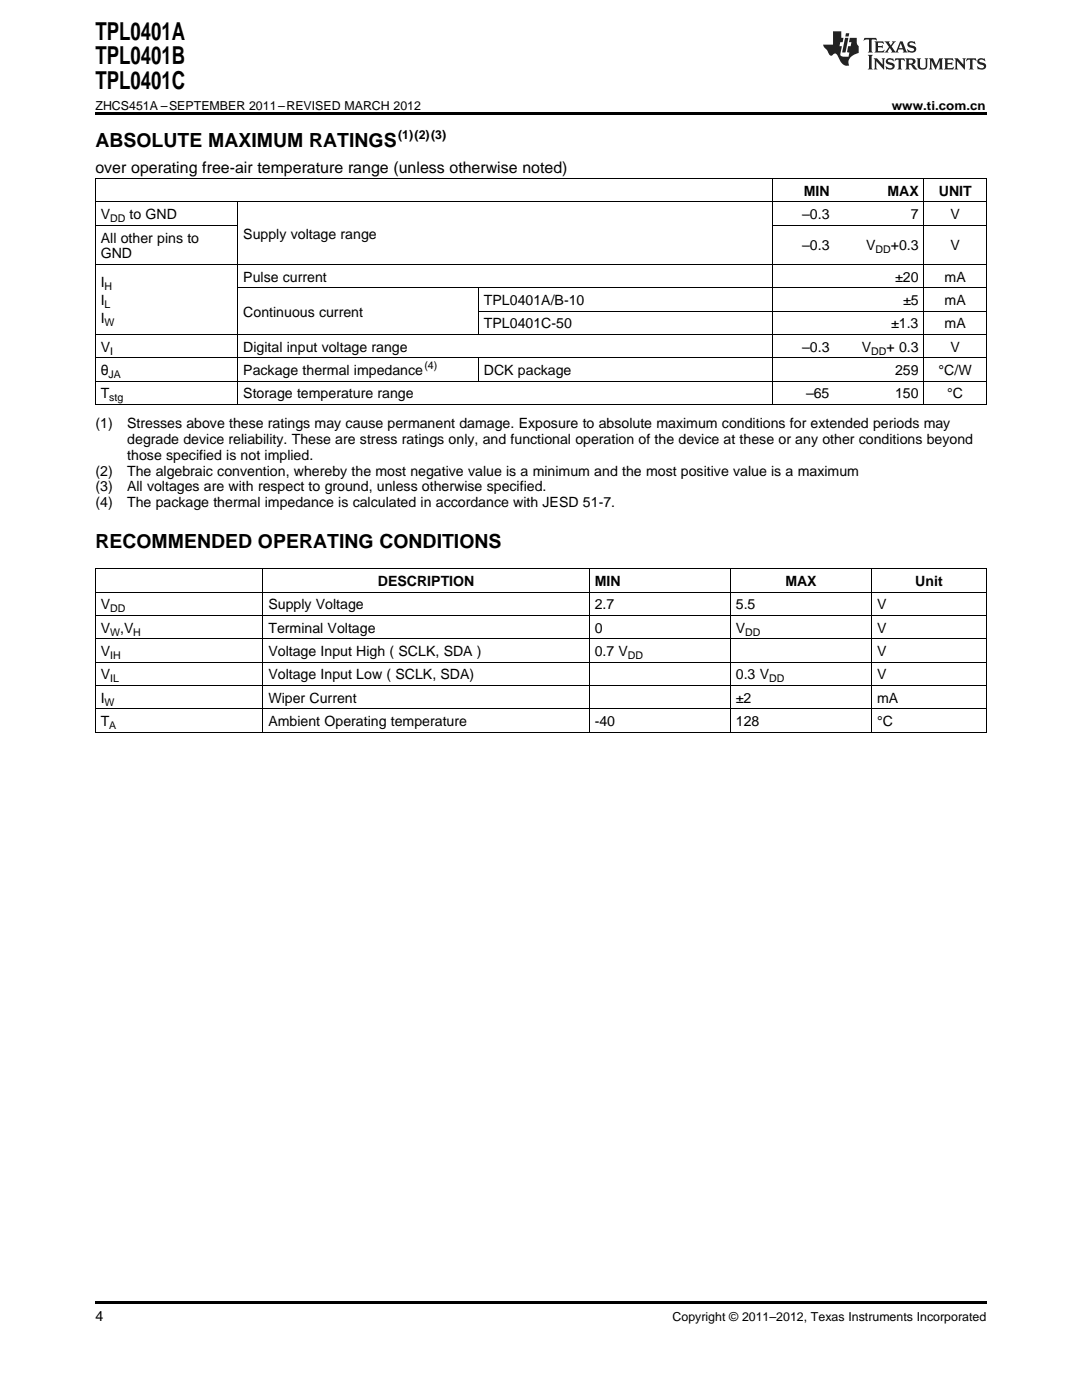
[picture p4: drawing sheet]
<svg xmlns="http://www.w3.org/2000/svg" width="216mm" height="279mm" viewBox="0 0 216 279" stroke-linecap="round" stroke-linejoin="round" font-family="sans-serif">
<defs><g id="words">
<g font-size="4.9">
<text x="19" y="7.9">TPL0401A</text>
<text x="19" y="12.8">TPL0401B</text>
<text x="19" y="17.8">TPL0401C</text>
</g>
<g font-size="3.9">
<text x="19" y="29.3">ABSOLUTE MAXIMUM RATINGS</text>
<text x="19" y="109.4">RECOMMENDED OPERATING CONDITIONS</text>
</g>
<text font-size="3.2" x="19" y="34.4">over operating free-air temperature range (unless otherwise noted)</text>
<g font-size="2.8">
<text x="160.4" y="39.1">MIN</text>
<text x="177.1" y="39.1">MAX</text>
<text x="187.3" y="39.1">UNIT</text>
<text x="20.1" y="43.7">V</text>
<text x="25.9" y="43.7">to GND</text>
<text x="48.5" y="47.7">Supply voltage range</text>
<text x="160.1" y="43.7">–0.3</text>
<text x="181.8" y="43.7">7</text>
<text x="189.7" y="43.7">V</text>
<text x="20.1" y="48.4">All other pins to</text>
<text x="20.1" y="51.6">GND</text>
<text x="160.1" y="50">–0.3</text>
<text x="172.8" y="50">V</text>
<text x="177.8" y="50">+0.3</text>
<text x="189.7" y="50">V</text>
<text x="20.1" y="57.3">I</text>
<text x="48.5" y="56.2">Pulse current</text>
<text x="178.6" y="56.2">±20</text>
<text x="188.5" y="56.2">mA</text>
<text x="20.1" y="60.9">I</text>
<text x="20.1" y="64.5">I</text>
<text x="48.5" y="63.2">Continuous current</text>
<text x="96.6" y="60.9">TPL0401A/B-10</text>
<text x="96.6" y="65.5">TPL0401C-50</text>
<text x="177.8" y="65.5">±1.3</text>
<text x="180.2" y="60.9">±5</text>
<text x="188.5" y="60.9">mA</text>
<text x="188.5" y="65.5">mA</text>
<text x="20.1" y="70.2">V</text>
<text x="48.5" y="70.2">Digital input voltage range</text>
<text x="160.1" y="70.2">–0.3</text>
<text x="172" y="70.2">V</text>
<text x="176.9" y="70.2">+ 0.3</text>
<text x="189.7" y="70.2">V</text>
<text x="20.1" y="74.9">θ</text>
<text x="48.5" y="74.9">Package thermal impedance</text>
<text x="96.6" y="74.9">DCK package</text>
<text x="178.6" y="74.9">259</text>
<text x="187.3" y="74.9">°C/W</text>
<text x="20.1" y="79.5">T</text>
<text x="48.5" y="79.5">Storage temperature range</text>
<text x="160.8" y="79.5">–65</text>
<text x="178.6" y="79.5">150</text>
<text x="189" y="79.5">°C</text>
<text x="19" y="85.4">(1)</text>
<text x="25.4" y="85.4">Stresses above these ratings may cause permanent damage. Exposure to absolute maximum conditions for extended periods may</text>
<text x="25.4" y="88.5">degrade device reliability. These are stress ratings only, and functional operation of the device at these or any other conditions beyond</text>
<text x="19" y="94.9">(2)</text>
<text x="25.4" y="94.9">The algebraic convention, whereby the most negative value is a minimum and the most positive value is a maximum</text>
<text x="25.4" y="91.7">those specified is not implied.</text>
<text x="19" y="98.1">(3)</text>
<text x="19" y="101.2">(4)</text>
<text x="25.4" y="98.1">All voltages are with respect to ground, unless otherwise specified.</text>
<text x="25.4" y="101.2">The package thermal impedance is calculated in accordance with JESD 51-7.</text>
<text x="75.4" y="117">DESCRIPTION</text>
<text x="118.7" y="117">MIN</text>
<text x="156.7" y="117">MAX</text>
<text x="182.6" y="117">Unit</text>
<text x="20.1" y="121.6">V</text>
<text x="53.6" y="121.6">Supply Voltage</text>
<text x="118.7" y="121.6">2.7</text>
<text x="146.8" y="121.6">5.5</text>
<text x="175" y="121.6">V</text>
<text x="20.1" y="126.3">V</text>
<text x="20.1" y="131">V</text>
<text x="24" y="126.3">,V</text>
<text x="53.6" y="126.3">Terminal Voltage</text>
<text x="53.6" y="131">Voltage Input High ( SCLK, SDA )</text>
<text x="118.7" y="126.3">0</text>
<text x="118.7" y="131">0.7 V</text>
<text x="146.8" y="126.3">V</text>
<text x="175" y="126.3">V</text>
<text x="175" y="131">V</text>
<text x="20.1" y="135.6">V</text>
<text x="53.6" y="135.6">Voltage Input Low ( SCLK, SDA)</text>
<text x="146.8" y="135.6">0.3 V</text>
<text x="175" y="135.6">V</text>
<text x="20.1" y="140.3">I</text>
<text x="53.6" y="140.3">Wiper Current</text>
<text x="146.8" y="140.3">±2</text>
<text x="175" y="140.3">mA</text>
<text x="20.1" y="144.9">T</text>
<text x="53.6" y="144.9">Ambient Operating temperature</text>
<text x="118.7" y="144.9">-40</text>
<text x="146.8" y="144.9">128</text>
<text x="175" y="144.9">°C</text>
<text x="19" y="263.6">4</text>
</g>
<g font-size="2.5">
<text x="19" y="21.9">ZHCS451A –SEPTEMBER 2011–REVISED MARCH 2012</text>
<text x="177.9" y="21.9">www.ti.com.cn</text>
<text x="79.4" y="27.7">(1)(2)(3)</text>
<text x="134.2" y="263.6">Copyright © 2011–2012, Texas Instruments Incorporated</text>
</g>
<g font-size="2.1">
<text x="22" y="44.3">DD</text>
<text x="174.7" y="50.6">DD</text>
<text x="20.9" y="57.9">H</text>
<text x="20.9" y="61.5">L</text>
<text x="20.9" y="65.1">W</text>
<text x="22" y="70.8">I</text>
<text x="173.8" y="70.8">DD</text>
<text x="21.7" y="75.4">JA</text>
<text x="84.7" y="73.7">(4)</text>
<text x="21.8" y="80.1">stg</text>
<text x="22" y="122.2">DD</text>
<text x="22" y="126.9">W</text>
<text x="22" y="131.5">IH</text>
<text x="26.6" y="126.9">H</text>
<text x="125.3" y="131.5">DD</text>
<text x="148.7" y="126.9">DD</text>
<text x="22" y="136.2">IL</text>
<text x="153.5" y="136.2">DD</text>
<text x="20.9" y="140.8">W</text>
<text x="21.8" y="145.5">A</text>
</g>
</g></defs>
<g fill="#231f20">
<path d="M172.5 7.6l-.1 .5 .4-.2h.6v.1v2.1l-.2 .4h.9l-.2-.4v-2.1l.1-.1h.5l.5 .2-.2-.5zM174.5 8.3l.2 .3v1.5l-.2 .4h1.8l.2-.6a1.04 1.04 0 0 1-1.3 .2v-.7h.6l.3 .2v-.6l-.3 .2h-.6v-.6l.8-.1 .4 .3-.2-.5zM176.5 8.3l.9 1.1-.9 1.1h.8l-.2-.2 .4-.7 .5 .7-.2 .2h1.5l-.2-.2 .2-.4h.9l.1 .4-.2 .2h1l-.3-.3-.7-1.9h-.5l-.9 2-.8-1 .9-1h-.8l.1 .3-.4 .5-.3-.6 .1-.2zM179.7 8.6l.4 1h-.7zM181.3 8.4a.63 .63 0 0 0-.2 .7 .63 .63 0 0 0 .6 .4l.6 .2 .1 .2a.75 .75 0 0 1-.7 .4 .75 .75 0 0 1-.6-.5l.1 .7 .1-.1a1.11 1.11 0 0 0 1.5-.6 1.13 1.13 0 0 0-1.2-.8l-.1-.4a1.04 1.04 0 0 1 1.2 .2l-.2-.5-.2 .1-.4-.2zM173.2 10.9l.2 .4v2.2l-.2 .4h1l-.3-.4v-2.2l.3-.4zM174.3 11.6l.3 .4v1.5l-.3 .4h.8l-.2-.4v-1.3l1.5 1.7v-1.9l.2-.4h-.7l.2 .4v.9l-1.1-1.3zM177 11.8a.62 .62 0 0 0-.2 .7 .62 .62 0 0 0 .6 .4l.6 .1 .1 .3a.76 .76 0 0 1-.7 .3 .76 .76 0 0 1-.7-.4l.2 .7 .1-.1a1.11 1.11 0 0 0 1.5-.6 1.13 1.13 0 0 0-1.2-.8l-.1-.4a1.04 1.04 0 0 1 1.2 .2l-.2-.6-.2 .1-.5-.1zM178.7 11.6l-.2 .6a.61 .61 0 0 1 .8-.3v1.6l-.2 .4h.9l-.2-.4v-1.6a.63 .63 0 0 1 .7 .3l-.1-.6zM180.6 11.6l.3 .4v1.5l-.3 .4h1l-.2-.2-.1-.8 .6 .2a.76 .76 0 0 0 1.2 .7l-1-1a.58 .58 0 0 0 .6-.5 .58 .58 0 0 0-.5-.6zM181.4 11.9h.1a.45 .45 0 0 1 .5 .1 .45 .45 0 0 1 .1 .5l-.8 .2zM182.9 11.6l.2 .2a2.17 2.17 0 0 0 .3 1.9 .99 .99 0 0 0 1.6-.6v-1.1l.2-.4h-.7l.2 .2a1.92 1.92 0 0 1-.2 1.8 .6 .6 0 0 1-.9-.5v-1.1l.2-.4zM185.4 11.6l.2 .4v1.5l-.2 .4h.7l-.2-.4v-1.4l.8 1.8 .8-1.8v1.4l-.2 .4h.9l-.2-.4v-1.5l.2-.4h-.8l-.6 1.5-.6-1.5zM188.4 11.6l.2 .4v1.5l-.2 .4h1.8l.1-.6a1.04 1.04 0 0 1-1.2 .1v-.6h.5l.4 .2v-.6l-.4 .2h-.5v-.7h.8l.3 .3-.1-.6zM190.5 11.6l.2 .4v1.5l-.2 .4h.7l-.2-.4v-1.3l1.5 1.7v-1.9l.2-.4h-.7l.2 .4v.9l-1.1-1.3zM192.9 11.6l-.1 .6a.61 .61 0 0 1 .7-.3l.1 1.6-.3 .4h1l-.3-.4 .1-1.6a.63 .63 0 0 1 .7 .3l-.1-.6zM195.2 11.8a.62 .62 0 0 0-.2 .7 .62 .62 0 0 0 .6 .4l.6 .1 .1 .3a.76 .76 0 0 1-.7 .3 .76 .76 0 0 1-.6-.4l.1 .7 .1-.1a1.11 1.11 0 0 0 1.6-.6 1.13 1.13 0 0 0-1.3-.8l-.1-.4a1.04 1.04 0 0 1 1.2 .2l-.1-.6-.2 .1-.5-.1z"/>
<path d="M166.2 6.3v2.6h-1.9v.4l.8 .9a.91 .91 0 0 0 1 .8 .56 .56 0 0 1 .5-.3 .56 .56 0 0 1 .5 .3l.4 .8a1.53 1.53 0 0 0 1.9 1.2 1.54 1.54 0 0 1 1-2.1l.9-.3v-1.4a1.52 1.52 0 0 1-.4-1.6h-1.3l-.2 .8h.5l-.2 .8h-.5l-.1 1v.2l.4 .1-.2 .8a1.93 1.93 0 0 1-1.6-.3l.3-1.8h-.5l.2-.8h.4l.2-.8h-.4v-1.3zM168.6 7.6l-.6 2.9h.7l.6-2.9zM168.8 6.6l-.1 .7h.6l.2-.7z"/>
</g>
<path d="M19 22.5h177.8v.5h-177.8zM19 259.7h177.8v.5h-177.8z" fill="#000"/>
<g fill="none" stroke="#000" stroke-width=".2">
<path d="M19 35.6h177.8M19.1 35.7v45.1M154.1 35.7v45.1M184.3 35.7v45.1M196.8 35.7v45.1M19 52.8h177.8M19 45h28.5M19 40.3h177.8M47.4 40.4v40.4M47.5 57.4h149.3M95.4 57.5v9.3M154.2 45h42.6"/>
<path d="M19 76.1h177.8M19 71.4h177.8M19 66.8h177.8M95.4 71.5v4.6M95.5 62.1h101.3M19 80.7h177.8M19 118.2h177.8M19 113.5h177.8M19.1 113.6v32.6M52.4 113.6v32.6M117.6 113.6v32.6M145.7 113.6v32.6"/>
<path d="M173.9 113.6v32.6M196.8 113.6v32.6M19 136.8h177.8M19 132.2h177.8M19 127.5h177.8M19 122.9h177.8M19 146.1h177.8M19 141.5h177.8"/>
</g>
<use href="#words"/>
</svg>
